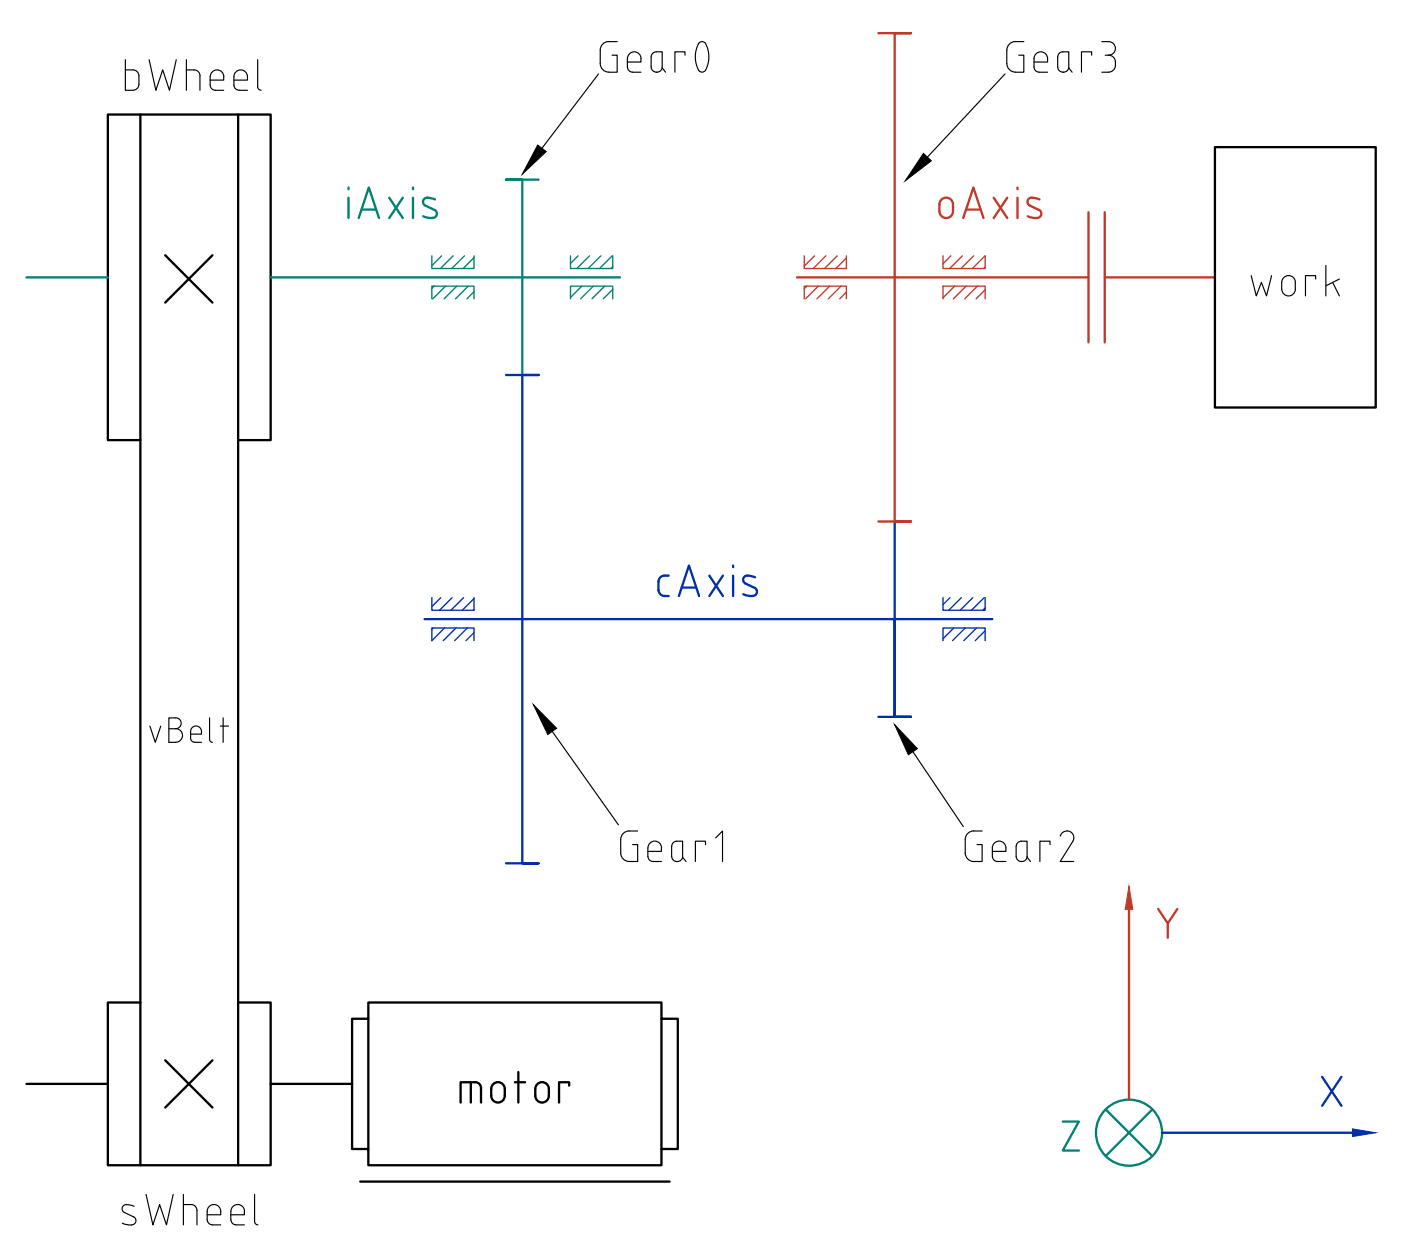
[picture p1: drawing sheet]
<svg xmlns="http://www.w3.org/2000/svg" width="308mm" height="274mm" viewBox="0 0 308 274" stroke-linecap="round" stroke-linejoin="round" font-family="sans-serif">
<g fill="none" stroke="#000" stroke-width=".51">
<path d="M30.9 25.2v231.2M52.4 25.2v231.2M267.2 32.4h35.4v57.3h-35.4zM36.3 56.2l10.4 10.4M46.7 56.2l-10.4 10.4M30.9 96.9h-7.2v-71.7h35.8v71.7h-7.1M5.8 238.5h17.9M30.9 220.6h-7.2v35.8h35.8v-35.8h-7.1M36.3 233.3l10.4 10.4M46.7 233.3l-10.4 10.4M59.5 238.5h17.9M77.4 224.2h3.6v-3.6h64.5v3.6h3.6v28.7h-3.6v3.5h-64.5v-3.5h-3.6z"/>
<path d="M81 224.2v28.7M145.5 224.2v28.7M79.2 260h68.1"/>
</g>
<g fill="none" stroke="#008272" stroke-width=".51">
<path d="M118.5 39.5h-7.2h3.6v21.5h21.5M5.8 61h17.9M59.5 61h55.4v21.5M243.2 244.1l10.3 10.3M253.5 244.1l-10.3 10.3"/>
<circle cx="248.4" cy="249.3" r="7.3"/>
</g>
<path d="M111.3 82.5h7.2h-3.6v107.5h3.6h-7.2M196.8 114.8v43v-21.6h21.5M93.4 136.2h103.4M193.2 157.8h7.2h-3.6" fill="none" stroke="#002fa7" stroke-width=".51"/>
<g fill="none" stroke="#008272" stroke-width=".3">
<path d="M95 56.3v2.8h9.3v-2.8M97.2 56.3l-2.2 2.2M99.7 56.3l-2.8 2.8M102.2 56.3l-2.8 2.8M104.3 56.7l-2.4 2.4M125.5 56.3v2.8h9.3v-2.8M127.2 56.3l-1.7 1.7M129.7 56.3l-2.8 2.8M132.2 56.3l-2.8 2.8M134.7 56.3l-2.8 2.8M134.8 58.7l-.4 .4M95 65.8v-2.8h9.3v2.8"/>
<path d="M95.5 63l-.5 .5M98 63l-2.8 2.8M100.5 63l-2.8 2.8M103 63l-2.8 2.8M104.3 64.2l-1.6 1.6M125.5 65.8v-2.8h9.3v2.8M128 63l-2.5 2.5M130.5 63l-2.8 2.8M133 63l-2.8 2.8M134.8 63.7l-2.1 2.1"/>
</g>
<g fill="none" stroke="#002fa7" stroke-width=".3">
<path d="M95 131.5v2.8h9.3v-2.8M95.3 138.2l-.3 .3M97 131.5l-2 2M97.8 138.2l-2.8 2.8M99.5 131.5l-2.8 2.8M100.3 138.2l-2.8 2.8M102 131.5l-2.8 2.8M102.8 138.2l-2.8 2.8M104.3 139.2l-1.8 1.8M104.3 134.2l-.1 .1M104.3 131.7l-2.6 2.6M207.4 131.5v2.8h9.3v-2.8"/>
<path d="M209 131.5l-1.6 1.6M209.8 138.2l-2.4 2.4M211.5 131.5l-2.8 2.8M212.3 138.2l-2.8 2.8M214 131.5l-2.8 2.8M214.8 138.2l-2.8 2.8M216.5 131.5l-2.8 2.8M216.7 138.8l-2.2 2.2M216.7 133.8l-.5 .5M95 141v-2.8h9.3v2.8M207.4 141v-2.8h9.3v2.8"/>
</g>
<path d="M193.2 7.3h7.2h-3.6v107.5h3.6h-7.2M239.4 46.7v28.6M243 46.7v28.6M175.3 61h64.1M243 61h24.2" fill="none" stroke="#c0392b" stroke-width=".51"/>
<g fill="none" stroke="#c0392b" stroke-width=".3">
<path d="M176.9 56.3v2.8h9.3v-2.8M179.2 56.3l-2.3 2.3M181.7 56.3l-2.8 2.8M184.2 56.3l-2.8 2.8M186.2 56.8l-2.3 2.3M207.4 56.3v2.8h9.3v-2.8M209.2 56.3l-1.8 1.8M211.7 56.3l-2.8 2.8M214.2 56.3l-2.8 2.8M216.7 56.3l-2.8 2.8M216.7 58.8l-.3 .3M176.9 65.8v-2.8h9.3v2.8"/>
<path d="M177.5 63l-.6 .6M180 63l-2.8 2.8M182.5 63l-2.8 2.8M185 63l-2.8 2.8M186.2 64.3l-1.5 1.5M207.4 65.8v-2.8h9.3v2.8M207.5 63l-.1 .1M210 63l-2.6 2.5M212.5 63l-2.8 2.8M215 63l-2.8 2.8M216.7 63.8l-2 2"/>
</g>
<path d="M248.3 195l.9 5.1h-1.7z" fill="#c0392b"/>
<path d="M248.3 195l.9 5.1h-1.7z" fill="none" stroke="#c0392b" stroke-width=".22"/>
<path d="M248.3 200.1v41.9" fill="none" stroke="#c0392b" stroke-width=".51"/>
<path d="M297.5 248.4l5.1 .9-5.1 .8z" fill="#002fa7"/>
<path d="M297.5 248.4l5.1 .9-5.1 .8z" fill="none" stroke="#002fa7" stroke-width=".22"/>
<g fill="none" stroke="#002fa7" stroke-width=".51">
<path d="M147.1 126.7a1.61 1.61 0 0 0-2.3 1.3l.1 1.8a1.3 1.3 0 0 0 1.3 1.3l.9 .1M149.3 131.2l2.3-6.7 2.2 6.7M150 129.3h3.1M156 126.7l3 4.5M159 126.7l-3 4.5M161.3 124.5v.3M161.3 126.7v4.5M163.9 128.4l2.1 1a1 1 0 0 1 .4 1.3 1 1 0 0 1-1.3 .5l-1.6-.4M164.4 126.7a.92 .92 0 0 0-.9 .6 .92 .92 0 0 0 .4 1.1M164.4 126.7l1.7 .4M290.8 237l4.3 6.3M295.1 237l-4.3 6.3"/>
<path d="M255.6 249.3h41.9"/>
</g>
<path d="M76.7 41.3v.4M76.7 43.5v4.5M78.9 48l2.2-6.7 2.3 6.7M79.6 46.1h3.1M85.6 43.5l3 4.5M88.6 43.5l-3 4.5M90.8 41.3v.4M90.8 43.5v4.5M95.7 43.9l-1.2-.4a.96 .96 0 0 0-1.3 .4 .96 .96 0 0 0 .3 1.3l2.1 1a.98 .98 0 0 1 .4 1.3 .98 .98 0 0 1-1.3 .5l-1.6-.4M233.8 246.8h3.5l-3.5 6.4h3.5" fill="none" stroke="#008272" stroke-width=".51"/>
<path d="M206.6 46.5a1.49 1.49 0 0 0 1.5 1.5 1.49 1.49 0 0 0 1.5-1.5M209.6 46.5v-1.5a1.49 1.49 0 0 0-1.5-1.5 1.49 1.49 0 0 0-1.5 1.5v1.5M211.9 48l2.2-6.7 2.2 6.7M212.5 46.1h3.2M218.6 43.5l3 4.5M221.6 43.5l-3 4.5M223.8 41.3v.4M223.8 43.5v4.5M228.7 43.9l-1.3-.4a.96 .96 0 0 0-1.2 .4 .96 .96 0 0 0 .3 1.3l2 1a.98 .98 0 0 1 .5 1.3 .98 .98 0 0 1-1.3 .5l-1.6-.4M254.8 200l2.1 3.2 2.1-3.2M256.9 203.2v3.2" fill="none" stroke="#c0392b" stroke-width=".51"/>
<path d="M103.6 238.2v4.4M104.5 238.2h-3.2v4.4M104.5 238.1a1.3 1.3 0 0 1 1.3 1.3v3.2M108.3 238.8a1.49 1.49 0 0 1 1.7-.6 1.49 1.49 0 0 1 1 1.4v1.5a1.49 1.49 0 0 1-1.4 1.5 1.49 1.49 0 0 1-1.5-1.5v-1.5zM113.3 238.2h2.2M114 235.9v6.7M118.4 238.4a1.49 1.49 0 0 1 1.5-.1 1.49 1.49 0 0 1 .8 1.3v1.5a1.49 1.49 0 0 1-1.5 1.5 1.49 1.49 0 0 1-1.5-1.5l.1-1.9zM125.2 238.9v-.7h-2.2v4.4" fill="none" stroke="#000" stroke-width=".51"/>
<g fill="none" stroke="#000" stroke-width=".25">
<path d="M27.6 15.4h1.7a1.3 1.3 0 0 1 1.3 1.3M27.6 13.1v6.8h1.6a1.35 1.35 0 0 0 1.4-1.4v-1.8M32.8 13.1l1.5 6.8 1.5-4.5 1.5 4.5 1.5-6.8M41 15.4h1.7a1.3 1.3 0 0 1 1.3 1.3M41 13.1v6.8M44 16.7v3.2M46.2 17.6h3a1.58 1.58 0 0 0-.6-2 1.58 1.58 0 0 0-2.1 .4 4.3 4.3 0 0 0-.2 3.1 1.11 1.11 0 0 0 1.1 .8h1.8M51.5 17.6h2.9a1.65 1.65 0 0 0-1.9-2.1 1.49 1.49 0 0 0-1 1.4v1.8a1.11 1.11 0 0 0 1.1 1.2h1.8M56.7 13.1v6a.75 .75 0 0 0 .7 .8M131.7 16.3l-12.5 16.3M133.9 9.2h1.9M133.9 9.1a1.87 1.87 0 0 0-1.9 1.9v3a1.91 1.91 0 0 0 1.9 1.9h1.9v-3.8h-1.2"/>
<path d="M138 12.9v1.9M138 12.9a1.49 1.49 0 0 1 1.5-1.5 1.49 1.49 0 0 1 1.5 1.5v.7h-3M138 14.8a1.11 1.11 0 0 0 1.1 1.1h1.9M143.2 14.8l.1-2.3a1.11 1.11 0 0 1 1.1-1.1h1.3v3.4M143.3 14.8a1.17 1.17 0 0 0 1.2 1.1M145.7 14.8a1.11 1.11 0 0 1-1.1 1.1M145.7 14.9l.7 1M150.7 12.1v-.7h-2.2v4.5M153.7 9.5a.92 .92 0 0 1 1.5 0 6 6 0 0 1-.2 6.2 .92 .92 0 0 1-1.3-.2 6.3 6.3 0 0 1 0-6zM221.1 16.3l-17.1 18.3M221.5 11v3M221.5 14a1.87 1.87 0 0 0 1.9 1.9"/>
<path d="M223.3 9.2h1.9M223.4 9.1a1.87 1.87 0 0 0-1.9 1.9M224.1 12.1h1.1v3.8h-1.9M227.5 13.6h2.9a1.65 1.65 0 0 0-1.9-2.1 1.49 1.49 0 0 0-1 1.4v1.9M227.5 14.8a1.11 1.11 0 0 0 1.1 1.1h1.8M232.7 14.8v-2.3a1.11 1.11 0 0 1 1.1-1.1h1.3v3.4M232.7 14.8a1.21 1.21 0 0 0 1.2 1.1 1.21 1.21 0 0 0 1.2-1.1M235.1 14.9l.7 1M240.1 12.1v-.7h-2.2v4.5M242.4 9.2h1.5M242.4 15.9h1.5M243.1 12.1h.8"/>
<path d="M243.9 9.2a1.49 1.49 0 0 1 1.5 1.5 1.49 1.49 0 0 1-1.5 1.4 1.68 1.68 0 0 1 1.5 2.3M245.4 14.4a1.49 1.49 0 0 1-1.5 1.5M291.7 58.4v6.7M275.2 60.7l1.1 4.4 1.2-3 1.1 3 1.1-4.4M282.6 60.9a1.49 1.49 0 0 1 1.5-.1 1.49 1.49 0 0 1 .8 1.3v1.5a1.5 1.5 0 0 1-1.5 1.5 1.5 1.5 0 0 1-1.5-1.5l.1-1.9zM289.4 61.4v-.7h-2.2v4.4M293.1 62.1l1.5 3M294.6 61.4l-2.9 1.5M33 159.8l1.2 3.6 1.2-3.6M38.6 158h-1.5v5.4h1.5M38.7 158a1.2 1.2 0 0 1 1.2 1.2 1.2 1.2 0 0 1-1.2 1.2M46.1 158v4.8"/>
<path d="M48.5 159.8h1.8M49.1 158v5.4M37.1 160.4h1.5M38.7 160.4a1.49 1.49 0 0 1 1.4 1.4 1.49 1.49 0 0 1-1.4 1.5M41.9 161.6h2.4a1.26 1.26 0 0 0-.6-1.7 1.26 1.26 0 0 0-1.7 .7 3 3 0 0 0 .2 2.5l.6 .2M42.8 163.4h1.5M46.1 162.8a.6 .6 0 0 0 .6 .6M121.5 160.9l14.5 20.6M200.8 165.4l11.1 16.5M139.1 185.9h1.2v3.7a3.4 3.4 0 0 1-3.2-.6l-.5-.8-.1-.5M140.3 182.9a3.3 3.3 0 0 0-3.2 .5l-.5 .8-.1 .5v3M142.5 186.6v1.9"/>
<path d="M142.5 186.6a1.49 1.49 0 0 1 1.5-1.5 1.49 1.49 0 0 1 1.5 1.5v.8h-3M142.5 188.5a1.11 1.11 0 0 0 1.1 1.1h1.9M147.8 186.2a1.11 1.11 0 0 1 1.1-1.1h1.3v3.4a1.2 1.2 0 0 1-1.2 1.1 1.2 1.2 0 0 1-1.2-1.1l-.1-2.3M150.2 188.7l.7 .9M155.2 185.9v-.8h-2.2v4.5M157.4 184.4l1.5-1.5v6.7M214.9 185.9h1.1v3.7a3.4 3.4 0 0 1-3.1-.6l-.5-.8-.1-.5M216 182.9a3.3 3.3 0 0 0-3.1 .5l-.5 .8-.1 .5v3M218.3 187.4h3a1.66 1.66 0 0 0-2-2.2 1.49 1.49 0 0 0-1 1.4v1.9M218.3 188.5a1.11 1.11 0 0 0 1.1 1.1h1.9M223.5 186.2v2.3M223.5 186.2a1.11 1.11 0 0 1 1.1-1.1h1.3v3.4a1.2 1.2 0 0 1-1.2 1.1 1.2 1.2 0 0 1-1.2-1.1"/>
<path d="M225.9 188.7l.8 .9M231 185.9v-.8h-2.3v4.5M233.2 184a1.51 1.51 0 0 1 2.1-1 1.51 1.51 0 0 1 .7 2.1l-2.8 4.5h3M29.4 267.8a1 1 0 0 1 .4 1.3 1 1 0 0 1-1.3 .5l-1.6-.4M29.5 265.5l-1.2-.4a.97 .97 0 0 0-1.3 .4 .97 .97 0 0 0 .3 1.3l2.1 1M32.1 262.8l1.5 6.8 1.5-4.5 1.5 4.5 1.5-6.8M40.3 265.1h1.7a1.3 1.3 0 0 1 1.3 1.3v3.2M40.3 262.8v6.8M45.6 267.3h3a1.66 1.66 0 0 0-2-2.2 1.49 1.49 0 0 0-1 1.5v1.8a1.11 1.11 0 0 0 1.1 1.1M46.7 269.6h1.9M50.8 266.6v1.8M50.8 268.4a1.11 1.11 0 0 0 1.1 1.1"/>
<path d="M50.8 266.6a1.49 1.49 0 0 1 1.5-1.5 1.49 1.49 0 0 1 1.5 1.5v.7h-3M51.9 269.6h1.9M56 262.8v6a.75 .75 0 0 0 .8 .8"/>
</g>
<path d="M118.3 31.9l1.9 1.5-5.3 4.9zM203.1 33.8l1.8 1.6-5.8 4.4zM117.3 155.1l5.1 5.2-1.9 1.3zM196.8 159.5l5 5.3-2 1.3z" fill="#000"/>
<path d="M118.3 31.9l1.9 1.5-5.3 4.9zM203.1 33.8l1.8 1.6-5.8 4.4zM117.3 155.1l5.1 5.2-1.9 1.3zM196.8 159.5l5 5.3-2 1.3z" fill="none" stroke="#000" stroke-width=".22"/>
</svg>
